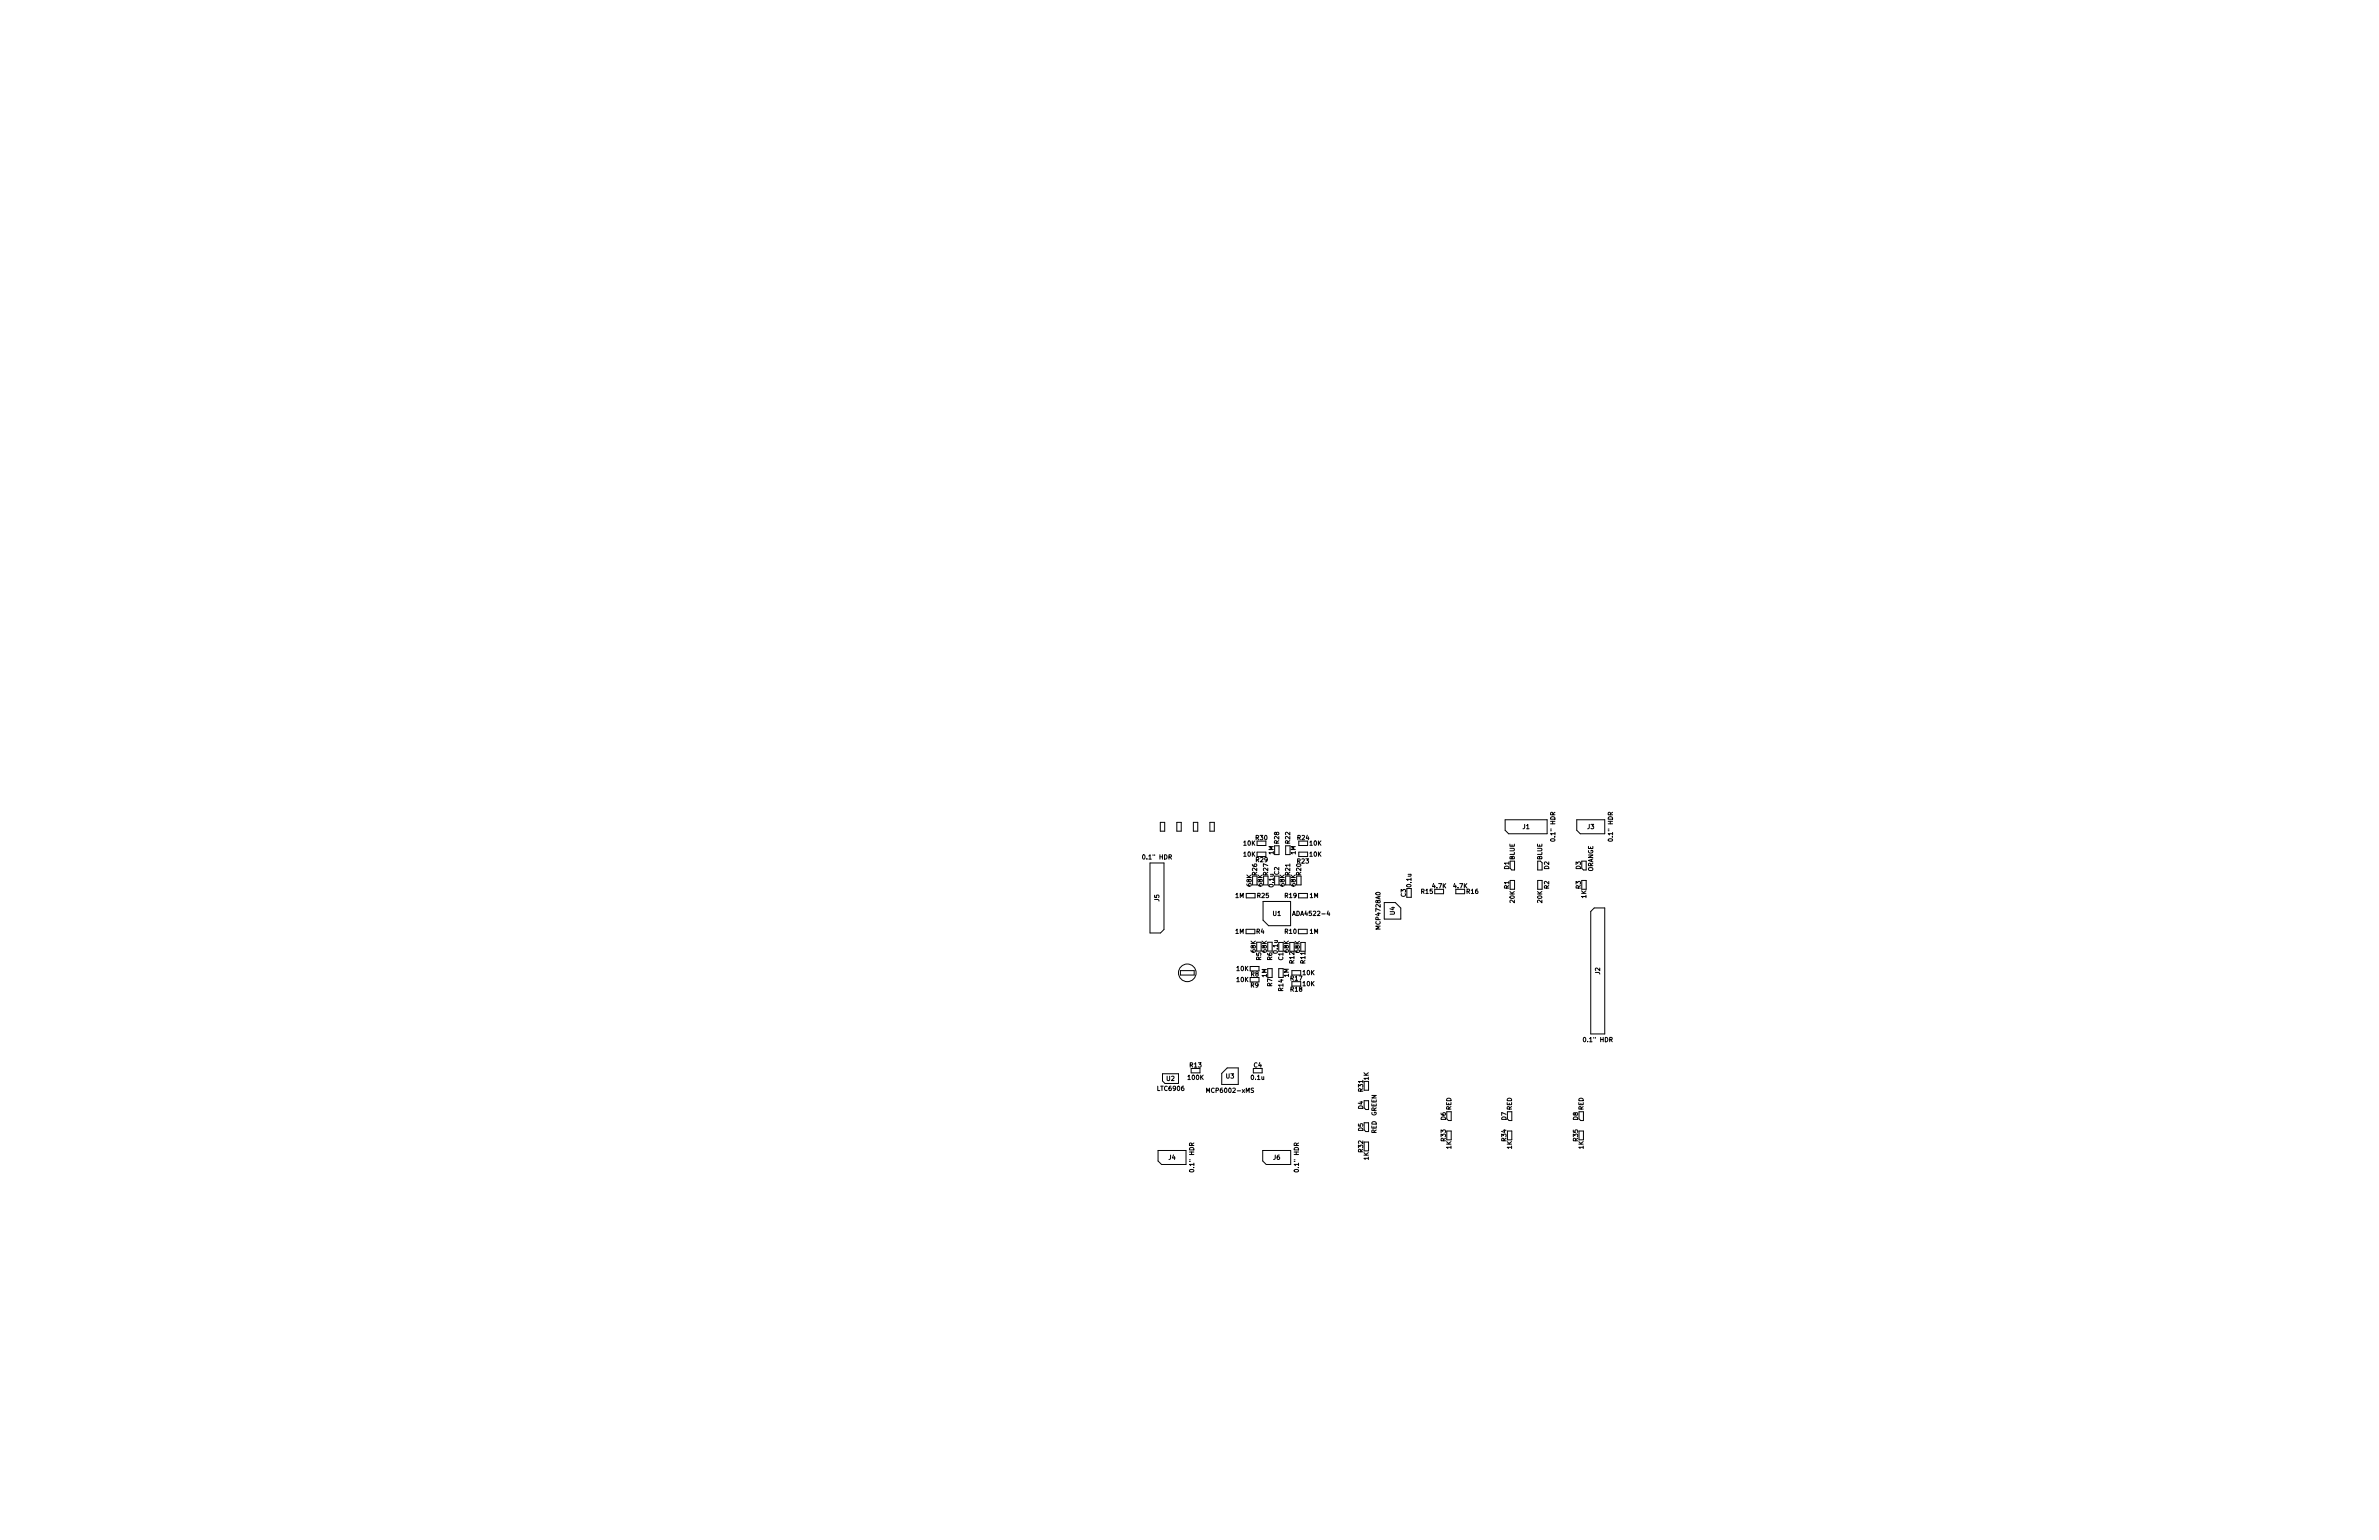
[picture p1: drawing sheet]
<svg xmlns="http://www.w3.org/2000/svg" width="432mm" height="279mm" viewBox="0 0 432 279" stroke-linecap="round" stroke-linejoin="round" font-family="sans-serif">
<defs><g id="words">
<g font-size="1.1">
<text x="207.6" y="155.9">0.1&quot; HDR</text>
<text x="225.7" y="155.4">10K</text>
<text x="225.7" y="153.4">10K</text>
<text x="227.9" y="152.4">R30</text>
<text x="231.1" y="155" transform="rotate(-90 231.1 155)">1M</text>
<text x="232.1" y="153" transform="rotate(-90 232.1 153)">R28</text>
<text x="234.1" y="153" transform="rotate(-90 234.1 153)">R22</text>
<text x="235.1" y="155" transform="rotate(-90 235.1 155)">1M</text>
<text x="235.5" y="152.4">R24</text>
<text x="237.7" y="153.4">10K</text>
<text x="237.7" y="155.4">10K</text>
<text x="276.4" y="150.4">J1</text>
<text x="282.3" y="152.4" transform="rotate(-90 282.3 152.4)">0.1&quot; HDR</text>
<text x="288.1" y="150.4">J3</text>
<text x="292.7" y="152.4" transform="rotate(-90 292.7 152.4)">0.1&quot; HDR</text>
<text x="227.1" y="160.8" transform="rotate(-90 227.1 160.8)">68K</text>
<text x="228" y="156.4">R29</text>
<text x="228.1" y="158.8" transform="rotate(-90 228.1 158.8)">R26</text>
<text x="229.1" y="160.8" transform="rotate(-90 229.1 160.8)">68K</text>
<text x="230.1" y="158.8" transform="rotate(-90 230.1 158.8)">R27</text>
<text x="231.1" y="160.9" transform="rotate(-90 231.1 160.9)">0.1u</text>
<text x="232.1" y="158.7" transform="rotate(-90 232.1 158.7)">C2</text>
<text x="233.1" y="160.8" transform="rotate(-90 233.1 160.8)">68K</text>
<text x="234.1" y="158.8" transform="rotate(-90 234.1 158.8)">R21</text>
<text x="235.1" y="160.8" transform="rotate(-90 235.1 160.8)">68K</text>
<text x="235.5" y="156.6">R23</text>
<text x="236.1" y="158.8" transform="rotate(-90 236.1 158.8)">R20</text>
<text x="256.1" y="160.9" transform="rotate(-90 256.1 160.9)">0.1u</text>
<text x="260" y="161.2">4.7K</text>
<text x="263.9" y="161.2">4.7K</text>
<text x="273.9" y="161.2" transform="rotate(-90 273.9 161.2)">R1</text>
<text x="273.9" y="157.7" transform="rotate(-90 273.9 157.7)">D1</text>
<text x="274.9" y="156" transform="rotate(-90 274.9 156)">BLUE</text>
<text x="279.9" y="156" transform="rotate(-90 279.9 156)">BLUE</text>
<text x="281.2" y="161.2" transform="rotate(-90 281.2 161.2)">R2</text>
<text x="281.2" y="157.7" transform="rotate(-90 281.2 157.7)">D2</text>
<text x="286.9" y="161.2" transform="rotate(-90 286.9 161.2)">R3</text>
<text x="286.9" y="157.7" transform="rotate(-90 286.9 157.7)">D3</text>
<text x="289.2" y="158.2" transform="rotate(-90 289.2 158.2)">ORANGE</text>
<text x="210.4" y="163.5" transform="rotate(-90 210.4 163.5)">J5</text>
<text x="224.2" y="162.9">1M</text>
<text x="228.2" y="162.9">R25</text>
<text x="231" y="166.2">U1</text>
<text x="233.2" y="162.9">R19</text>
<text x="235.1" y="166.2">ADA4522-4</text>
<text x="237.7" y="162.9">1M</text>
<text x="253.2" y="166" transform="rotate(-90 253.2 166)">U4</text>
<text x="255.2" y="162.7" transform="rotate(-90 255.2 162.7)">C3</text>
<text x="258" y="162.2">R15</text>
<text x="266.2" y="162.2">R16</text>
<text x="274.9" y="163.8" transform="rotate(-90 274.9 163.8)">20K</text>
<text x="279.9" y="163.8" transform="rotate(-90 279.9 163.8)">20K</text>
<text x="287.9" y="163" transform="rotate(-90 287.9 163)">1K</text>
<text x="224.2" y="169.4">1M</text>
<text x="227.9" y="172.8" transform="rotate(-90 227.9 172.8)">68K</text>
<text x="228" y="169.4">R4</text>
<text x="229.9" y="172.8" transform="rotate(-90 229.9 172.8)">68K</text>
<text x="231.9" y="172.9" transform="rotate(-90 231.9 172.9)">0.1u</text>
<text x="233.2" y="169.4">R10</text>
<text x="233.9" y="172.8" transform="rotate(-90 233.9 172.8)">68K</text>
<text x="235.9" y="172.8" transform="rotate(-90 235.9 172.8)">68K</text>
<text x="237.7" y="169.4">1M</text>
<text x="250.5" y="168.4" transform="rotate(-90 250.5 168.4)">MCP4728A0</text>
<text x="224.5" y="178.2">10K</text>
<text x="224.5" y="176.2">10K</text>
<text x="227" y="179.2">R9</text>
<text x="227" y="177.2">R8</text>
<text x="228.9" y="174.2" transform="rotate(-90 228.9 174.2)">R5</text>
<text x="229.9" y="177.3" transform="rotate(-90 229.9 177.3)">1M</text>
<text x="230.9" y="179" transform="rotate(-90 230.9 179)">R7</text>
<text x="230.9" y="174.2" transform="rotate(-90 230.9 174.2)">R6</text>
<text x="232.9" y="179.8" transform="rotate(-90 232.9 179.8)">R14</text>
<text x="232.9" y="174.2" transform="rotate(-90 232.9 174.2)">C1</text>
<text x="233.9" y="177.3" transform="rotate(-90 233.9 177.3)">1M</text>
<text x="234.3" y="177.9">R17</text>
<text x="234.3" y="179.9">R18</text>
<text x="234.9" y="174.8" transform="rotate(-90 234.9 174.8)">R12</text>
<text x="236.5" y="176.9">10K</text>
<text x="236.5" y="178.9">10K</text>
<text x="236.9" y="174.8" transform="rotate(-90 236.9 174.8)">R11</text>
<text x="290.4" y="176.8" transform="rotate(-90 290.4 176.8)">J2</text>
<text x="287.6" y="189">0.1&quot; HDR</text>
<text x="210.2" y="197.9">LTC6906</text>
<text x="211.7" y="196.1">U2</text>
<text x="215.7" y="195.9">100K</text>
<text x="216" y="193.7">R13</text>
<text x="222.5" y="195.7">U3</text>
<text x="227.1" y="195.9">0.1u</text>
<text x="227.6" y="193.7">C4</text>
<text x="248.4" y="196" transform="rotate(-90 248.4 196)">1K</text>
<text x="219.4" y="198.3">MCP6002-xMS</text>
<text x="247.4" y="201.2" transform="rotate(-90 247.4 201.2)">D4</text>
<text x="247.4" y="198" transform="rotate(-90 247.4 198)">R31</text>
<text x="249.8" y="202.5" transform="rotate(-90 249.8 202.5)">GREEN</text>
<text x="262.4" y="203.2" transform="rotate(-90 262.4 203.2)">D6</text>
<text x="263.4" y="201.4" transform="rotate(-90 263.4 201.4)">RED</text>
<text x="273.4" y="203.2" transform="rotate(-90 273.4 203.2)">D7</text>
<text x="274.4" y="201.4" transform="rotate(-90 274.4 201.4)">RED</text>
<text x="286.4" y="203.2" transform="rotate(-90 286.4 203.2)">D8</text>
<text x="287.4" y="201.4" transform="rotate(-90 287.4 201.4)">RED</text>
<text x="247.4" y="209" transform="rotate(-90 247.4 209)">R32</text>
<text x="247.4" y="205.2" transform="rotate(-90 247.4 205.2)">D5</text>
<text x="249.8" y="205.7" transform="rotate(-90 249.8 205.7)">RED</text>
<text x="262.4" y="207" transform="rotate(-90 262.4 207)">R33</text>
<text x="263.4" y="208.5" transform="rotate(-90 263.4 208.5)">1K</text>
<text x="273.4" y="207" transform="rotate(-90 273.4 207)">R34</text>
<text x="274.4" y="208.5" transform="rotate(-90 274.4 208.5)">1K</text>
<text x="286.4" y="207" transform="rotate(-90 286.4 207)">R35</text>
<text x="287.4" y="208.5" transform="rotate(-90 287.4 208.5)">1K</text>
<text x="212.1" y="210.4">J4</text>
<text x="216.7" y="212.4" transform="rotate(-90 216.7 212.4)">0.1&quot; HDR</text>
<text x="231.1" y="210.4">J6</text>
<text x="235.7" y="212.4" transform="rotate(-90 235.7 212.4)">0.1&quot; HDR</text>
<text x="248.4" y="210.5" transform="rotate(-90 248.4 210.5)">1K</text>
</g>
</g></defs>
<g fill="none" stroke="#000" stroke-width=".18">
<path d="M208.7 156.6h2.6v12l-.7 .7h-1.9zM210.6 149.2h.8v1.6h-.8zM213.6 149.2h.8v1.6h-.8zM216.6 149.2h.8v1.6h-.8zM219.6 149.2h.8v1.6h-.8zM228.2 155.4v-.8h1.6v.8M228.2 152.6v.8h1.6v-.8M231.4 153.5h.7v1.5h-.7M234.1 153.5h-.7v1.5h.7M235.7 152.6v.8h1.6v-.8M235.7 154.6h1.6v.8h-1.6zM236.1 158.9v1.7h-.7"/>
<path d="M273.2 148.7h7.6v2.6h-7l-.6-.7zM274.1 159.7h.8v1.6h-.8M274.9 156.2v1.6h-.5l-.3-.3M279.1 156.2v1.6h.8v-1.3l-.3-.3M279.1 159.7h.8v1.6h-.8zM286.2 148.7h5.1v2.6h-4.5l-.6-.7zM287.1 156.2h.8v1.6h-.5l-.3-.3M287.1 159.7h.8v1.6M214.3 176.1h2.4v.8h-2.4zM226.2 162.1h1.6v.8h-1.6zM226.9 176.2v-.9h1.6v.9M226.9 177.3v.9"/>
<path d="M227.4 160.6h.7M227.8 168.6h-1.6v.8h1.6M228.1 170.9h.8M228.5 177.3v.9M229.2 163.6h5v4.3h-4l-1-1zM229.4 160.6h.7M230.1 170.9h.8M230.1 175.7h.8v1.6M231.4 160.6h.7M232.1 171h.8M232.1 172.6h.8M232.9 175.7h-.8v1.6h.8"/>
<path d="M233.4 160.6h.7M234.1 171h.8M234.5 176.9v-.8h1.6v.8M234.5 178.1v.8M234.6 166.1l.3-.8 .2 .8M234.7 165.9h.3M235.7 168.6h1.6v.8h-1.6zM235.7 162.1h1.6v.8h-1.6zM236.1 178.1v.8M236.1 171h.8v1.6M241.1 165.3l-.2 .5h.5M251.2 163.7h2l1 1v2h-3z"/>
<path d="M256.1 161.2v1.6h-.8M260.4 161.3v.9h1.6v-.9M264.2 161.3v.9h1.6v-.9M289.4 164.7h1.9v22.9h-2.6v-22.2zM211 194.8h2.9v1.8h-2.5l-.4-.5zM216.2 193.9v.8h1.6v-.8M219 198.2v-.8l.3 .6 .2-.6v.8M221.7 194.7l1.1-1h2v3h-3.1zM227.5 193.9v.8h1.6v-.8M227.5 197.4l-.4 .1a.33 .33 0 0 0 .4 .4v.3h-.4M247.6 199.7h.8v1.6h-.5l-.3-.3M248.4 196.2v1.6h-.8"/>
<path d="M210.2 208.7h5.1v2.6h-4.5l-.6-.7zM229.2 208.7h5.1v2.6h-4.5l-.6-.7zM247.6 203.7h.8v1.6h-.5l-.3-.3M247.6 207.2h.8v1.6M262.6 205.2h.8v1.6M263.4 201.7v1.6h-.5l-.3-.3M273.6 205.2h.8v1.6M274.4 201.7v1.6h-.5l-.3-.3M286.6 205.2h.8v1.6M287.4 201.7v1.6h-.5l-.3-.3"/>
<circle cx="215.5" cy="176.5" r="1.6"/>
</g>
<use href="#words"/>
</svg>
